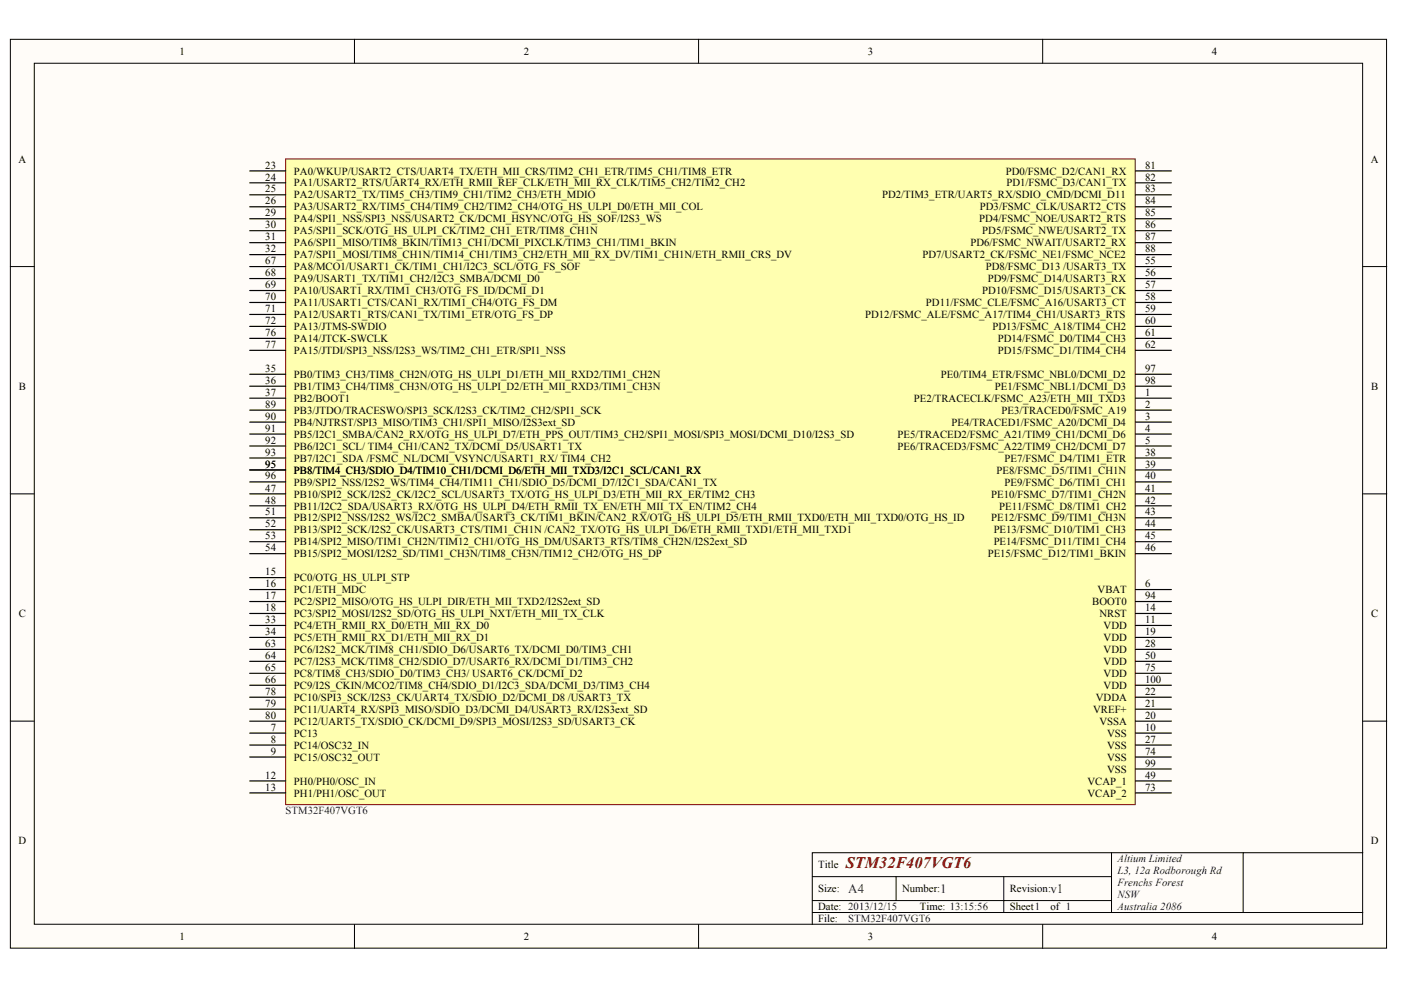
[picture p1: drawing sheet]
<svg xmlns="http://www.w3.org/2000/svg" width="297mm" height="210mm" viewBox="0 0 297 210" stroke-linecap="round" stroke-linejoin="round" font-family="sans-serif">
<defs><g id="words">
<text font-size="3.4" fill="#800000" x="179.3" y="184.1">STM32F407VGT6</text>
<g font-size="2.7" fill="#000080">
<text x="179.8" y="189.3">A4</text>
<text x="199.4" y="189.3">1</text>
<text x="222.7" y="189.3">v1</text>
</g>
<g font-size="2.3">
<text x="38.1" y="11.6">1</text>
<text x="111.1" y="11.6">2</text>
<text x="184" y="11.6">3</text>
<text x="257" y="11.6">4</text>
<text x="3.9" y="34.5">A</text>
<text x="56.2" y="35.7">23</text>
<text x="242.8" y="35.7">81</text>
<text x="290.7" y="34.5">A</text>
<text x="56.2" y="38.3">24</text>
<text x="56.2" y="40.8">25</text>
<text x="62.3" y="37">PA0/WKUP/USART2_CTS/UART4_TX/ETH_MII_CRS/TIM2_CH1_ETR/TIM5_CH1/TIM8_ETR</text>
<text x="62.3" y="39.5">PA1/USART2_RTS/UART4_RX/ETH_RMII_REF_CLK/ETH_MII_RX_CLK/TIM5_CH2/TIM2_CH2</text>
<text x="213.3" y="37">PD0/FSMC_D2/CAN1_RX</text>
<text x="213.4" y="39.5">PD1/FSMC_D3/CAN1_TX</text>
<text x="242.8" y="38.3">82</text>
<text x="242.8" y="40.8">83</text>
<text x="56.2" y="43.3">26</text>
<text x="56.2" y="45.9">29</text>
<text x="62.3" y="42.1">PA2/USART2_TX/TIM5_CH3/TIM9_CH1/TIM2_CH3/ETH_MDIO</text>
<text x="62.3" y="44.6">PA3/USART2_RX/TIM5_CH4/TIM9_CH2/TIM2_CH4/OTG_HS_ULPI_D0/ETH_MII_COL</text>
<text x="62.3" y="47.1">PA4/SPI1_NSS/SPI3_NSS/USART2_CK/DCMI_HSYNC/OTG_HS_SOF/I2S3_WS</text>
<text x="187" y="42.1">PD2/TIM3_ETR/UART5_RX/SDIO_CMD/DCMI_D11</text>
<text x="207.6" y="47.1">PD4/FSMC_NOE/USART2_RTS</text>
<text x="207.8" y="44.6">PD3/FSMC_CLK/USART2_CTS</text>
<text x="242.8" y="43.3">84</text>
<text x="242.8" y="45.9">85</text>
<text x="56.2" y="48.4">30</text>
<text x="56.2" y="51">31</text>
<text x="56.2" y="53.5">32</text>
<text x="62.3" y="49.7">PA5/SPI1_SCK/OTG_HS_ULPI_CK/TIM2_CH1_ETR/TIM8_CH1N</text>
<text x="62.3" y="52.2">PA6/SPI1_MISO/TIM8_BKIN/TIM13_CH1/DCMI_PIXCLK/TIM3_CH1/TIM1_BKIN</text>
<text x="205.7" y="52.2">PD6/FSMC_NWAIT/USART2_RX</text>
<text x="208.3" y="49.7">PD5/FSMC_NWE/USART2_TX</text>
<text x="242.8" y="48.4">86</text>
<text x="242.8" y="51">87</text>
<text x="242.8" y="53.5">88</text>
<text x="56.2" y="56">67</text>
<text x="56.2" y="58.6">68</text>
<text x="62.3" y="54.8">PA7/SPI1_MOSI/TIM8_CH1N/TIM14_CH1/TIM3_CH2/ETH_MII_RX_DV/TIM1_CH1N/ETH_RMII_CRS_DV</text>
<text x="62.3" y="57.3">PA8/MCO1/USART1_CK/TIM1_CH1/I2C3_SCL/OTG_FS_SOF</text>
<text x="62.3" y="59.8">PA9/USART1_TX/TIM1_CH2/I2C3_SMBA/DCMI_D0</text>
<text x="195.6" y="54.8">PD7/USART2_CK/FSMC_NE1/FSMC_NCE2</text>
<text x="209" y="57.3">PD8/FSMC_D13 /USART3_TX</text>
<text x="209.4" y="59.8">PD9/FSMC_D14/USART3_RX</text>
<text x="242.8" y="56">55</text>
<text x="242.8" y="58.6">56</text>
<text x="56.2" y="61.1">69</text>
<text x="56.2" y="63.6">70</text>
<text x="62.3" y="62.4">PA10/USART1_RX/TIM1_CH3/OTG_FS_ID/DCMI_D1</text>
<text x="62.3" y="64.9">PA11/USART1_CTS/CAN1_RX/TIM1_CH4/OTG_FS_DM</text>
<text x="196.3" y="64.9">PD11/FSMC_CLE/FSMC_A16/USART3_CT</text>
<text x="208.3" y="62.4">PD10/FSMC_D15/USART3_CK</text>
<text x="242.8" y="61.1">57</text>
<text x="242.8" y="63.6">58</text>
<text x="56.2" y="66.2">71</text>
<text x="56.2" y="68.7">72</text>
<text x="56.2" y="71.2">76</text>
<text x="62.3" y="67.4">PA12/USART1_RTS/CAN1_TX/TIM1_ETR/OTG_FS_DP</text>
<text x="62.3" y="70">PA13/JTMS-SWDIO</text>
<text x="183.4" y="67.4">PD12/FSMC_ALE/FSMC_A17/TIM4_CH1/USART3_RTS</text>
<text x="210.4" y="70">PD13/FSMC_A18/TIM4_CH2</text>
<text x="242.8" y="66.2">59</text>
<text x="242.8" y="68.7">60</text>
<text x="242.8" y="71.2">61</text>
<text x="56.2" y="73.8">77</text>
<text x="62.3" y="72.5">PA14/JTCK-SWCLK</text>
<text x="62.3" y="75">PA15/JTDI/SPI3_NSS/I2S3_WS/TIM2_CH1_ETR/SPI1_NSS</text>
<text x="211.6" y="72.5">PD14/FSMC_D0/TIM4_CH3</text>
<text x="211.6" y="75">PD15/FSMC_D1/TIM4_CH4</text>
<text x="242.8" y="73.8">62</text>
<text x="4" y="82.7">B</text>
<text x="56.2" y="78.9">35</text>
<text x="56.2" y="81.4">36</text>
<text x="56.2" y="83.9">37</text>
<text x="62.3" y="80.1">PB0/TIM3_CH3/TIM8_CH2N/OTG_HS_ULPI_D1/ETH_MII_RXD2/TIM1_CH2N</text>
<text x="62.3" y="82.7">PB1/TIM3_CH4/TIM8_CH3N/OTG_HS_ULPI_D2/ETH_MII_RXD3/TIM1_CH3N</text>
<text x="199.5" y="80.1">PE0/TIM4_ETR/FSMC_NBL0/DCMI_D2</text>
<text x="210.9" y="82.7">PE1/FSMC_NBL1/DCMI_D3</text>
<text x="242.8" y="78.9">97</text>
<text x="242.8" y="81.4">98</text>
<text x="242.8" y="83.9">1</text>
<text x="290.7" y="82.7">B</text>
<text x="56.2" y="86.5">89</text>
<text x="56.2" y="89">90</text>
<text x="62.3" y="85.2">PB2/BOOT1</text>
<text x="62.3" y="87.7">PB3/JTDO/TRACESWO/SPI3_SCK/I2S3_CK/TIM2_CH2/SPI1_SCK</text>
<text x="193.8" y="85.2">PE2/TRACECLK/FSMC_A23/ETH_MII_TXD3</text>
<text x="212.4" y="87.7">PE3/TRACED0/FSMC_A19</text>
<text x="242.8" y="86.5">2</text>
<text x="242.8" y="89">3</text>
<text x="56.2" y="91.5">91</text>
<text x="56.2" y="94.1">92</text>
<text x="62.3" y="90.3">PB4/NJTRST/SPI3_MISO/TIM3_CH1/SPI1_MISO/I2S3ext_SD</text>
<text x="62.3" y="92.8">PB5/I2C1_SMBA/CAN2_RX/OTG_HS_ULPI_D7/ETH_PPS_OUT/TIM3_CH2/SPI1_MOSI/SPI3_MOSI/DCMI_D10/I2S3_SD</text>
<text x="62.3" y="95.3">PB6/I2C1_SCL/ TIM4_CH1/CAN2_TX/DCMI_D5/USART1_TX</text>
<text x="190.3" y="92.8">PE5/TRACED2/FSMC_A21/TIM9_CH1/DCMI_D6</text>
<text x="190.3" y="95.3">PE6/TRACED3/FSMC_A22/TIM9_CH2/DCMI_D7</text>
<text x="201.8" y="90.3">PE4/TRACED1/FSMC_A20/DCMI_D4</text>
<text x="242.8" y="91.5">4</text>
<text x="242.8" y="94.1">5</text>
<text x="56.2" y="96.6">93</text>
<text x="56.2" y="99.1">95</text>
<text x="56.2" y="101.7">96</text>
<text x="62.3" y="97.9">PB7/I2C1_SDA /FSMC_NL/DCMI_VSYNC/USART1_RX/ TIM4_CH2</text>
<text x="62.3" y="100.4">PB8/TIM4_CH3/SDIO_D4/TIM10_CH1/DCMI_D6/ETH_MII_TXD3/I2C1_SCL/CAN1_RX</text>
<text x="211.3" y="100.4">PE8/FSMC_D5/TIM1_CH1N</text>
<text x="213" y="97.9">PE7/FSMC_D4/TIM1_ETR</text>
<text x="242.8" y="96.6">38</text>
<text x="242.8" y="99.1">39</text>
<text x="242.8" y="101.7">40</text>
<text x="56.2" y="104.2">47</text>
<text x="56.2" y="106.8">48</text>
<text x="62.3" y="103">PB9/SPI2_NSS/I2S2_WS/TIM4_CH4/TIM11_CH1/SDIO_D5/DCMI_D7/I2C1_SDA/CAN1_TX</text>
<text x="62.3" y="105.5">PB10/SPI2_SCK/I2S2_CK/I2C2_SCL/USART3_TX/OTG_HS_ULPI_D3/ETH_MII_RX_ER/TIM2_CH3</text>
<text x="210.2" y="105.5">PE10/FSMC_D7/TIM1_CH2N</text>
<text x="213" y="103">PE9/FSMC_D6/TIM1_CH1</text>
<text x="242.8" y="104.2">41</text>
<text x="242.8" y="106.8">42</text>
<text x="56.2" y="109.3">51</text>
<text x="56.2" y="111.8">52</text>
<text x="62.3" y="108">PB11/I2C2_SDA/USART3_RX/OTG_HS_ULPI_D4/ETH_RMII_TX_EN/ETH_MII_TX_EN/TIM2_CH4</text>
<text x="62.3" y="110.6">PB12/SPI2_NSS/I2S2_WS/I2C2_SMBA/USART3_CK/TIM1_BKIN/CAN2_RX/OTG_HS_ULPI_D5/ETH_RMII_TXD0/ETH_MII_TXD0/OTG_HS_ID</text>
<text x="62.3" y="113.1">PB13/SPI2_SCK/I2S2_CK/USART3_CTS/TIM1_CH1N /CAN2_TX/OTG_HS_ULPI_D6/ETH_RMII_TXD1/ETH_MII_TXD1</text>
<text x="210.2" y="110.6">PE12/FSMC_D9/TIM1_CH3N</text>
<text x="210.7" y="113.1">PE13/FSMC_D10/TIM1_CH3</text>
<text x="211.9" y="108">PE11/FSMC_D8/TIM1_CH2</text>
<text x="242.8" y="109.3">43</text>
<text x="242.8" y="111.8">44</text>
<text x="56.2" y="114.4">53</text>
<text x="56.2" y="116.9">54</text>
<text x="62.3" y="115.6">PB14/SPI2_MISO/TIM1_CH2N/TIM12_CH1/OTG_HS_DM/USART3_RTS/TIM8_CH2N/I2S2ext_SD</text>
<text x="62.3" y="118.2">PB15/SPI2_MOSI/I2S2_SD/TIM1_CH3N/TIM8_CH3N/TIM12_CH2/OTG_HS_DP</text>
<text x="209.4" y="118.2">PE15/FSMC_D12/TIM1_BKIN</text>
<text x="210.7" y="115.6">PE14/FSMC_D11/TIM1_CH4</text>
<text x="242.8" y="114.4">45</text>
<text x="242.8" y="116.9">46</text>
<text x="56.2" y="122">15</text>
<text x="56.2" y="124.5">16</text>
<text x="62.3" y="123.2">PC0/OTG_HS_ULPI_STP</text>
<text x="62.3" y="125.8">PC1/ETH_MDC</text>
<text x="232.7" y="125.8">VBAT</text>
<text x="242.8" y="124.5">6</text>
<text x="4" y="130.9">C</text>
<text x="56.2" y="127">17</text>
<text x="56.2" y="129.6">18</text>
<text x="62.3" y="128.3">PC2/SPI2_MISO/OTG_HS_ULPI_DIR/ETH_MII_TXD2/I2S2ext_SD</text>
<text x="62.3" y="130.9">PC3/SPI2_MOSI/I2S2_SD/OTG_HS_ULPI_NXT/ETH_MII_TX_CLK</text>
<text x="231.6" y="128.3">BOOT0</text>
<text x="233.1" y="130.9">NRST</text>
<text x="242.8" y="129.6">14</text>
<text x="242.8" y="127">94</text>
<text x="290.7" y="130.9">C</text>
<text x="56.2" y="132.1">33</text>
<text x="56.2" y="134.7">34</text>
<text x="56.2" y="137.2">63</text>
<text x="62.3" y="133.4">PC4/ETH_RMII_RX_D0/ETH_MII_RX_D0</text>
<text x="62.3" y="135.9">PC5/ETH_RMII_RX_D1/ETH_MII_RX_D1</text>
<text x="234" y="133.4">VDD</text>
<text x="234" y="135.9">VDD</text>
<text x="242.8" y="132.1">11</text>
<text x="242.8" y="137.2">28</text>
<text x="242.8" y="134.7">19</text>
<text x="56.2" y="139.7">64</text>
<text x="56.2" y="142.3">65</text>
<text x="62.3" y="138.5">PC6/I2S2_MCK/TIM8_CH1/SDIO_D6/USART6_TX/DCMI_D0/TIM3_CH1</text>
<text x="62.3" y="141">PC7/I2S3_MCK/TIM8_CH2/SDIO_D7/USART6_RX/DCMI_D1/TIM3_CH2</text>
<text x="62.3" y="143.5">PC8/TIM8_CH3/SDIO_D0/TIM3_CH3/ USART6_CK/DCMI_D2</text>
<text x="234" y="138.5">VDD</text>
<text x="234" y="141">VDD</text>
<text x="234" y="143.5">VDD</text>
<text x="242.8" y="139.7">50</text>
<text x="242.8" y="142.3">75</text>
<text x="56.2" y="144.8">66</text>
<text x="56.2" y="147.3">78</text>
<text x="56.2" y="149.9">79</text>
<text x="62.3" y="146.1">PC9/I2S_CKIN/MCO2/TIM8_CH4/SDIO_D1/I2C3_SDA/DCMI_D3/TIM3_CH4</text>
<text x="62.3" y="148.6">PC10/SPI3_SCK/I2S3_CK/UART4_TX/SDIO_D2/DCMI_D8 /USART3_TX</text>
<text x="232.3" y="148.6">VDDA</text>
<text x="234" y="146.1">VDD</text>
<text x="242.8" y="149.9">21</text>
<text x="242.8" y="147.3">22</text>
<text x="242.8" y="144.8">100</text>
<text x="56.2" y="152.4">80</text>
<text x="57.4" y="155">7</text>
<text x="62.3" y="151.1">PC11/UART4_RX/SPI3_MISO/SDIO_D3/DCMI_D4/USART3_RX/I2S3ext_SD</text>
<text x="62.3" y="153.7">PC12/UART5_TX/SDIO_CK/DCMI_D9/SPI3_MOSI/I2S3_SD/USART3_CK</text>
<text x="231.8" y="151.1">VREF+</text>
<text x="233.1" y="153.7">VSSA</text>
<text x="242.8" y="155">10</text>
<text x="242.8" y="152.4">20</text>
<text x="57.4" y="157.5">8</text>
<text x="57.4" y="160">9</text>
<text x="62.3" y="156.2">PC13</text>
<text x="62.3" y="158.8">PC14/OSC32_IN</text>
<text x="62.3" y="161.3">PC15/OSC32_OUT</text>
<text x="234.7" y="156.2">VSS</text>
<text x="234.7" y="161.3">VSS</text>
<text x="234.7" y="158.8">VSS</text>
<text x="242.8" y="160">74</text>
<text x="242.8" y="157.5">27</text>
<text x="56.2" y="165.1">12</text>
<text x="56.2" y="167.6">13</text>
<text x="62.3" y="166.4">PH0/PH0/OSC_IN</text>
<text x="230.6" y="166.4">VCAP_1</text>
<text x="234.7" y="163.8">VSS</text>
<text x="242.8" y="165.1">49</text>
<text x="242.8" y="167.6">73</text>
<text x="242.8" y="162.6">99</text>
<text x="62.3" y="168.9">PH1/PH1/OSC_OUT</text>
<text x="230.6" y="168.9">VCAP_2</text>
<text x="3.9" y="179">D</text>
<text x="290.7" y="179">D</text>
<text x="173.5" y="184.1">Title</text>
<text x="173.5" y="189.2">Size:</text>
<text x="191.3" y="189.2">Number:</text>
<text x="214.1" y="189.2">Revision:</text>
<text x="173.5" y="193">Date: 2013/12/15</text>
<text x="173.5" y="195.5">File:</text>
<text x="195.1" y="193">Time: 13:15:56</text>
<text x="214.1" y="193">Sheet1</text>
<text x="222.7" y="193">of 1</text>
<text x="38.1" y="199.3">1</text>
<text x="111.1" y="199.3">2</text>
<text x="184" y="199.3">3</text>
<text x="257" y="199.3">4</text>
</g>
<g font-size="2.3" fill="#000080">
<text x="60.6" y="172.7">STM32F407VGT6</text>
<text x="236.9" y="182.9">Altium Limited</text>
<text x="236.9" y="185.4">L3, 12a Rodborough Rd</text>
<text x="236.9" y="187.9">Frenchs Forest</text>
<text x="236.9" y="190.5">NSW</text>
<text x="179.8" y="195.5">STM32F407VGT6</text>
<text x="236.9" y="193">Australia 2086</text>
</g>
</g></defs>
<g fill="#fffcf8" stroke="#000" stroke-width=".21">
<path d="M2.2 8.3h291.8v192.7h-291.8z"/>
<path d="M7.3 13.4h281.6v182.6h-281.6z"/>
</g>
<g fill="none" stroke="#000" stroke-width=".21">
<path d="M75.2 8.3v5.1M148.1 8.3v5.1M221.1 8.3v5.1M2.2 56.5h5.1M289 56.5h5M2.2 104.7h5.1M289 104.7h5M2.2 152.9h5.1M289 152.9h5M75.2 196v5.1M148.1 196v5.1M172.2 185.9h63.5"/>
<path d="M172.2 193.5h116.8M172.2 190.9h63.5M190 185.9v5M212.8 185.9v7.6M221.1 196v5.1M235.7 180.8v12.7M263.6 180.8h-91.4v15.2M289 180.8h-25.4v12.7"/>
</g>
<path d="M60.6 33.7h180.1v136.9h-180.1z" fill="#ffffb0" stroke="#800000" stroke-width=".21"/>
<g fill="none" stroke="#000" stroke-width=".25">
<path d="M52.9 36.2h7.7M52.9 38.8h7.7M240.7 36.2h7.6M240.7 38.8h7.6M52.9 41.3h7.7M52.9 43.8h7.7M52.9 46.4h7.7M52.9 48.9h7.7M52.9 51.5h7.7M52.9 54h7.7M52.9 56.5h7.7M52.9 59.1h7.7"/>
<path d="M240.7 41.3h7.6M240.7 43.8h7.6M240.7 46.4h7.6M240.7 48.9h7.6M240.7 51.5h7.6M240.7 54h7.6M240.7 56.5h7.6M240.7 59.1h7.6M52.9 61.6h7.7M52.9 64.1h7.7M52.9 66.7h7.7M52.9 69.2h7.7"/>
<path d="M52.9 71.7h7.7M52.9 74.3h7.7M52.9 79.3h7.7M240.7 61.6h7.6M240.7 64.1h7.6M240.7 66.7h7.6M240.7 69.2h7.6M240.7 71.7h7.6M240.7 74.3h7.6M240.7 79.3h7.6M52.9 81.9h7.7M52.9 84.4h7.7"/>
<path d="M52.9 87h7.7M52.9 89.5h7.7M52.9 92h7.7M52.9 94.6h7.7M52.9 97.1h7.7M52.9 99.6h7.7M240.7 81.9h7.6M240.7 84.4h7.6M240.7 87h7.6M240.7 89.5h7.6M240.7 92h7.6M240.7 94.6h7.6"/>
<path d="M240.7 97.1h7.6M240.7 99.6h7.6M52.9 102.2h7.7M52.9 104.7h7.7M52.9 107.2h7.7M52.9 109.8h7.7M52.9 112.3h7.7M52.9 114.9h7.7M52.9 117.4h7.7M240.7 102.2h7.6M240.7 104.7h7.6M240.7 107.2h7.6"/>
<path d="M240.7 109.8h7.6M240.7 112.3h7.6M240.7 114.9h7.6M240.7 117.4h7.6M52.9 122.5h7.7M52.9 125h7.7M52.9 127.5h7.7M52.9 130.1h7.7M52.9 132.6h7.7M52.9 135.1h7.7M52.9 137.7h7.7M240.7 125h7.6"/>
<path d="M240.7 127.5h7.6M240.7 130.1h7.6M240.7 132.6h7.6M240.7 135.1h7.6M240.7 137.7h7.6M52.9 140.2h7.7M52.9 142.8h7.7M52.9 145.3h7.7M52.9 147.8h7.7M52.9 150.4h7.7M52.9 152.9h7.7M52.9 155.4h7.7"/>
<path d="M52.9 158h7.7M240.7 140.2h7.6M240.7 142.8h7.6M240.7 145.3h7.6M240.7 147.8h7.6M240.7 150.4h7.6M240.7 152.9h7.6M240.7 155.4h7.6M240.7 158h7.6M52.9 160.5h7.7M52.9 165.6h7.7M52.9 168.1h7.7"/>
<path d="M240.7 160.5h7.6M240.7 165.6h7.6M240.7 168.1h7.6M240.7 163h7.6"/>
</g>
<use href="#words"/>
</svg>
